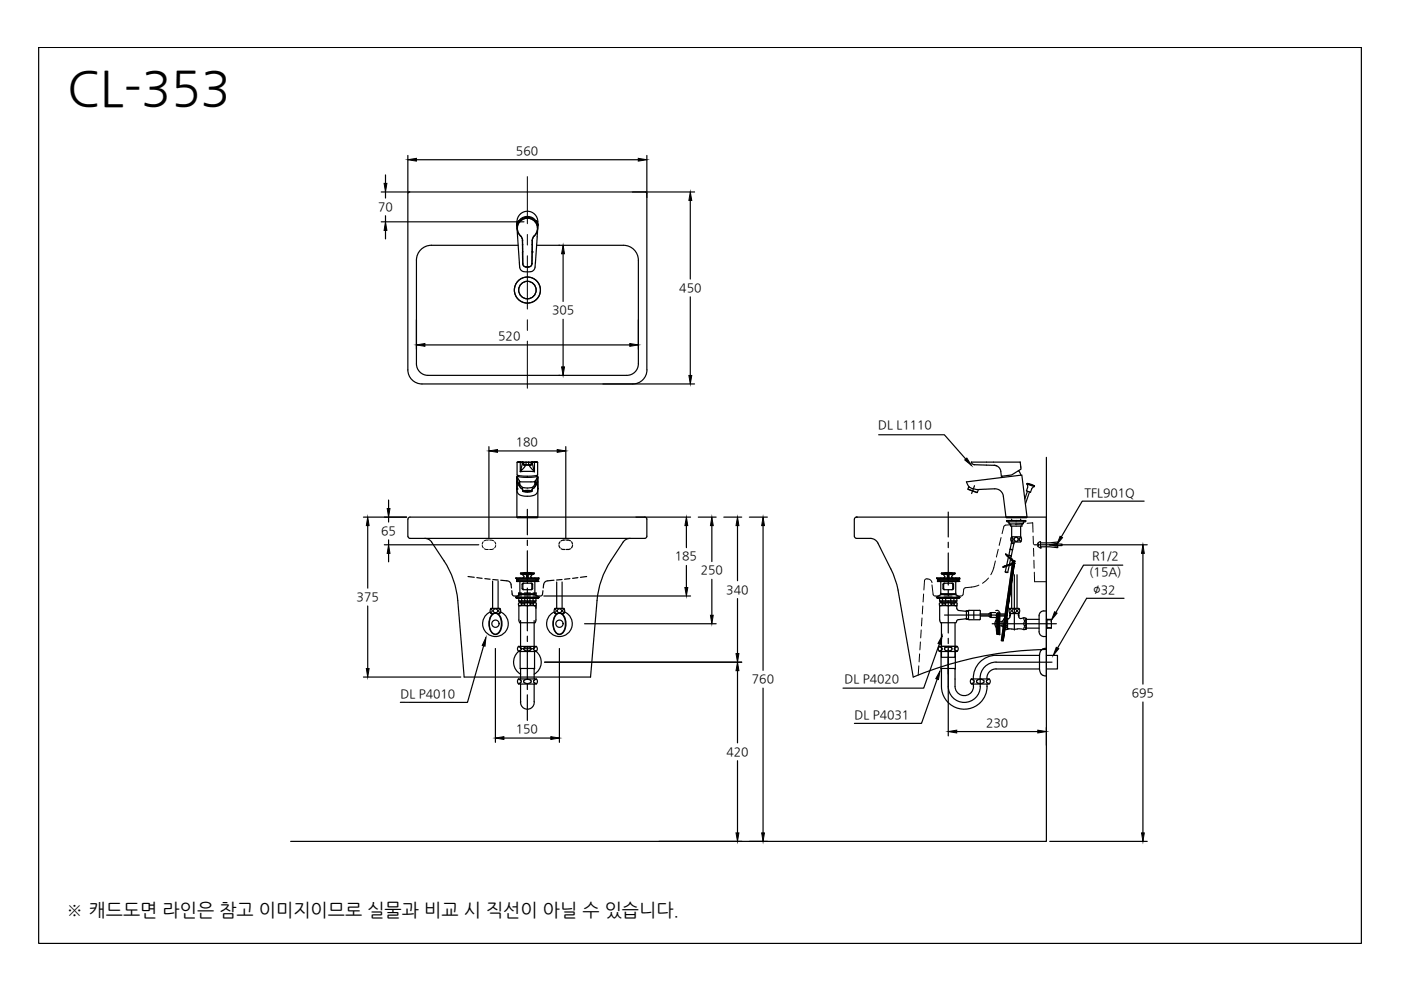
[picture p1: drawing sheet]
<svg xmlns="http://www.w3.org/2000/svg" width="297mm" height="210mm" viewBox="0 0 297 210" stroke-linecap="round" stroke-linejoin="round" font-family="sans-serif">
<defs><g id="words">
<text font-size="10.4" x="14.3" y="22.4">CL-353</text>
<text font-size="3.9" x="14.1" y="194.2">※ 캐드도면 라인은 참고 이미지이므로 실물과 비교 시 직선이 아닐 수 있습니다.</text>
<text font-size="2.8" x="231.8" y="126">∅32</text>
<g font-size="2.6">
<text x="109.4" y="32.8">560</text>
<text x="80.1" y="44.7">70</text>
<text x="144" y="61.9">450</text>
<text x="117" y="66.6">305</text>
<text x="105.6" y="72.1">520</text>
<text x="109.4" y="94.6">180</text>
<text x="186.2" y="91">DL L1110</text>
<text x="229.9" y="105.3">TFL901Q</text>
<text x="80.8" y="113.4">65</text>
<text x="143.1" y="118.8">185</text>
<text x="231.5" y="118.8">R1/2</text>
<text x="148.6" y="121.8">250</text>
<text x="154" y="125.9">340</text>
<text x="230.9" y="122">(15A)</text>
<text x="75.6" y="127.4">375</text>
<text x="84.9" y="148.1">DL P4010</text>
<text x="159.4" y="144.8">760</text>
<text x="179.1" y="144.9">DL P4020</text>
<text x="240" y="147.8">695</text>
<text x="109.4" y="155.4">150</text>
<text x="181.2" y="152.4">DL P4031</text>
<text x="209.1" y="154.1">230</text>
<text x="154" y="160.2">420</text>
</g>
</g></defs>
<!-- layer: 1 -->
<g fill="none" stroke="#000" stroke-width=".25">
<path d="M86.5 41v37.4M109.6 48.1v.3M109.9 52h-18.4a3.2 3.2 0 0 0-3.2 3.2v22M110.3 50a2.18 2.18 0 0 1 0-3.1 2.18 2.18 0 0 1 3.1 0 2.18 2.18 0 0 1-.1 3.1M110.3 50l.4 .4 .1 .6M110.3 50l.4 .7 .1 1.2M110.3 50a2.14 2.14 0 0 1 0-3.1 2.14 2.14 0 0 1 3 0 2.14 2.14 0 0 1 0 3.1M110.8 53.4v2.5a.72 .72 0 0 0 .7 .7M110.8 51.9v1.5M110.8 51v.9M110.8 51.9h.1M110.8 53.4l.1 2.5a.69 .69 0 0 0 .6 .7"/>
<path d="M110.8 53.4h.1M110.9 55.9h-.1M111.5 56.6h.6M111.5 46.1h.1a2.05 2.05 0 0 1 2.4 2.3M111.5 56.6h.1M111.5 46.1a2.08 2.08 0 0 0-1.8 2M112.8 55.9h.1M112.8 53.4v2.5a.65 .65 0 0 1-.7 .7M112.8 53.4h.1M112.8 51.9v1.5M112.8 51v.9M112.8 51h.1"/>
<path d="M112.8 51.9h.1M112.8 53.4v2.5a.72 .72 0 0 1-.7 .7M112.9 51.9l-.1 1.5M113.3 50l-.4 .4-.1 .6M113.3 50h.1M113.3 50l-.3 .5-.1 .5M113.8 52h18.4a3.2 3.2 0 0 1 3.1 3.2v22M136.9 40.7l.2 .3v37.4M146.4 42.5v16.7M147.3 40.7h-60.5l-.3 .3M86.5 78.4a2.99 2.99 0 0 0 3 3h57.8M88.3 77.1a2.44 2.44 0 0 0 2.4 2.5h42.2a2.44 2.44 0 0 0 2.4-2.5"/>
<path d="M137.2 78.4a2.99 2.99 0 0 1-3 3M146.4 62.9v16.7M109.6 98v2.7M109.7 98h.6M109.7 98h.1M110.3 98v2h3M110.3 98h-.6h1.1M110.4 98h-.1M110.8 98v.2M110.8 98l-.5 2 1.1-1.4M110.8 98h.1M110.8 98h-.5"/>
<path d="M110.8 98a.62 .62 0 0 0 .6 .6M110.8 98h2M110.8 98.2a.6 .6 0 0 0 .6 .5M110.8 98h-.4M110.8 98l.1 .3 .5 .2M110.9 98h.6M110.9 98h-.1M111.4 98.6h.8M111.4 98.5h.1M111.4 98.5v.1M111.5 98v.5M111.5 98h.6"/>
<path d="M111.5 98.5h.6M112.1 98v.5M112.1 98h.7M112.1 98.5l.1 .1M112.2 98.6v.1M112.2 98.7l1.1 1.3M112.8 98h.1M112.8 98l-.1 .3-.5 .2M112.8 98h1.1h-1.1M112.8 98a.62 .62 0 0 1-.6 .6M112.9 98.2a.6 .6 0 0 1-.6 .5M112.9 98a.62 .62 0 0 1-.7 .6"/>
<path d="M112.9 98h.1M112.9 98v.2M112.9 98.2l.4 1.8M112.9 98h.4M113.3 98h.1M113.3 98v2M113.9 98h.1M114 98v2.7a9 9 0 0 1-4.3 0M114 98h-.7M206 98h-.1M206.5 98.5l4.3 .2M210.8 98.7a1.43 1.43 0 0 1 1.4 1.2l.1 1.1 2.2-.3 2-1.2-.1-.6"/>
<path d="M210.8 98.7l.5 .1M215.9 99.8h.1M216 99.8h.1M216 99.8l.4 .9M216.3 98h-10.3l.1 .3 .4 .2M216.3 98l.1 .9M221.9 97v81.4h-160.3M86.5 110.1v3.6M86.9 109.6h24.9M86.9 109.6l-.3 .2-.1 .3M90 114.2l.7 .1 .6 .4 2.8 4.2a18.1 18.1 0 0 1 3 8.4l1.3 16.3h26.8l1.4-16.3a18.1 18.1 0 0 1 2.9-8.4l2.8-4.2 .6-.4 .7-.1M109.7 109.8h4.2"/>
<path d="M109.8 100.8v.1a3.2 3.2 0 0 0 2.4 .3l1.4-.1 .2-.1v-.2M110.8 103.3v.6M110.8 104.2l1 .1M110.8 103.9v-.1v.4M110.9 104.1l.9-.1 .9 .1-.9 .2zM111 104.1h.1M111.8 101v.2M111.8 108v5.4M111.8 114.5v1.2M111.8 116.8v6.8M112.6 104.1l-.8 .1-.8-.1M112.6 104.1h.1"/>
<path d="M112.8 103.9v-.1v.4M112.8 104.2l-1 .1M112.9 103.3v.6M136.7 109.6l.4 .2v.3v3.6l-.2 .4-.2 .1h-49.8l-.3-.3-.1-.2M181.1 110.1v3.6M181.2 113.7l.2 .4 .2 .1h2.9a1.81 1.81 0 0 1 1.6 1l3.1 6 .9 2.6 3.5 19.8a77.4 77.4 0 0 1 28.3-5.9M181.6 109.6h.1M181.6 109.6h40.3M181.6 109.6l-.4 .2v.3M206.6 103l-.6 1.6M213.4 109.8h4.2M216.4 100.8l-3.9 .4v-.3"/>
<path d="M111.8 124.7v1.1M111.8 127v6.8M111.8 134.9v1.1M111.8 137.1v6.8M111.8 145.1v1.1M111.8 147.3v5.4"/>
<circle cx="111.8" cy="61.5" r="2.76"/>
<circle cx="111.8" cy="61.5" r="1.85"/>
</g>
<!-- layer: 0 -->
<g fill="none" stroke="#000" stroke-width=".21">
<path d="M111.8 37.4v10M111.8 49.7v2.3M111.8 54.2v11.3M111.8 67.8v2.3M111.8 72.3v10M102.2 115.7l.3 .5M102.5 114.9l-.3 .5M102.7 116.4l.8 .1M103.5 114.5l-.8 .2M103.8 114.5l.9 .2M104.7 116.4l-.9 .1M104.9 114.9l.2 .5"/>
<path d="M105.1 115.7l-.2 .5M211 118.9l-.3 1.5-.6 1.5M211.7 116.5l-.4 1.6M212.2 114l-.4 1.6M214.4 111.3l-1.4 .1-.5 1.8M216.9 111l-1.6 .2M217.8 111l1.2-.2v2M219 113.7l.1 1.7M219.1 116.2l.1 1.7M219.2 118.8l.1 1.7M195 138.6l-.1 1.7M195.1 136.1l-.1 1.7"/>
<path d="M195.3 133.6l-.1 1.7M195.5 131l-.1 1.7M195.7 128.5l-.2 1.7M195.8 125.9l-.1 1.7M197.6 123.5a.93 .93 0 0 0-1.5-.5l-.2 2.1M197.6 124l.3 2.2 .3 .2h1.1M199.2 122.8h3.7M200.2 126.4h1.7M207.5 124.1l-.9 .3-2 .3-.3 .2-.2 1.4-1.4 .1M209.6 122.6l-1.3 1.1M219.3 121.3l.1 2h2.5M194.8 141.2l-.1 1.9"/>
</g>
<g fill="none" stroke="#000" stroke-width=".25">
<path d="M81.7 37.1v1.8M86.5 33v7.8M88.3 33.9h47M137.1 33v8.9M80.8 40.7h6.1M80.8 47h30.3M81.7 40.7v1.3M81.7 45.7v1.3M81.7 48.9v1.8M118.5 52h.1M119.4 53.8v10.1M88.3 67.8v6.2"/>
<path d="M90.1 73.1h43.4M118.5 79.6h.1M119.4 67.7v10.1M135.3 67.8v6.2M103.7 94.7v19.6M105.5 95.6h12.6M120 94.7v19.6M186.3 92.2h13.9l4.6 5.1M77.1 109.6h9.1M78 111.4v13.3M81.5 115.5h20M82.4 106v1.8"/>
<path d="M82.4 109.6v1.1M82.4 114.5v1M82.4 117.3v1.8M109.6 109.6h36.8M109.7 109.8v-.2h4.2v.2M110.2 109.6h.1M145.5 111.4v4.7M145.5 119.9v4.7M148 109.6h3.8M150.9 111.4v7.7M153.5 109.6h3.8M156.4 111.4v11.7"/>
<path d="M158.9 109.6h3.8M161.8 111.4v30.7M201 108.6v5.3M201 115v1.1M201 117.2v6.8M205.2 103.7l2 .7M205.5 103.3l.8 .3 1.3 .2M213.4 109.8v-.2h4.2v.2M217.7 102.6l.1-.1 1.5 .5M217.7 102.6l1.6 .6M217.7 102.6l.2 .7M217.8 102.5l1.5 .5"/>
<path d="M217.8 104.2l-.5 1.6M217.9 103.4l-.3 .7 .9 .3 .2-.7M218.3 104.3l-.9 2.5M219.3 115.5h4.9M219.3 103.2l-.6 .4M219.3 103v.2M220 115.7l.6 .4M220 115.7h.2v-.4h-.2l.1-.2 .5-.2v1.3M220.6 116.2h.1M220.6 115.1l3.7-.2-.1 .3-1.7 .3 1.7 .3 .1 .3-3.7-.2M221.9 109.6v28.1M223.4 115.4h1.8v.3h-1.7"/>
<path d="M225 115.5h18.2M238 119.8h-8.3l-5.8 10.1M242.3 117.3v27.8M78 128.5v13.3M102.5 136.9l-3.4 12h-14.2M115.3 126.4h31.1M123.9 132.2h27.9M150.9 122.8v7.7M156.4 126.9v11.7M199.2 136.5l-3.4 9.4h-17.1M201 125.2v1.1M201 127.4v6.8"/>
<path d="M201 135.3v1.2M201 137.1v8.4M238.3 126.9h-7.9l-6.2 10.5M77.1 143.6h20.6M115.5 140.4h41.8M156.4 142.2v15.3M161.8 145.9v30.7M198.7 144l-3.3 9.4h-14.2M242.3 148.8v27.8M139.7 178.4h17.6M156.4 161.3v15.3M158.9 178.4h3.8"/>
<path d="M222.6 178.4h20.6"/>
</g>
<!-- layer: 5 -->
<g fill="none" stroke="#000" stroke-width=".25">
<path d="M8.2 10.1h280.4v189.9h-280.4zM109.6 47.8l.3-.9-.3 1.1M109.6 47v.8v-.2M109.6 47.6h.1M109.6 47a2.21 2.21 0 0 1 2.2-2.2 2.21 2.21 0 0 1 2.2 2.2v.8M109.8 47.1l-.2 1.2 .5 7.4M109.8 47.1l.1-.2-.3 .7M110 46.8l-.3 .3-.1 .5M110.1 55.8l.1 .6a1.24 1.24 0 0 0 1.6 1.2 1.26 1.26 0 0 0 1.7-1.2v-.6M113.6 46.8l.4 1.1-.5 7.8M113.6 46.8a2.22 2.22 0 0 0-3.8 .3M113.6 46.8l.2 .2 .2 .6-.3-.7 .1 .2"/>
<path d="M114 47.6l-.3-.7 .3 1.1M109.6 103.5v.3M109.6 103.6h.1M109.6 103.8h.1M109.6 103.8a1.41 1.41 0 0 0 1.6 1.4 2.71 2.71 0 0 0 2.7-.8l.1-.6M109.6 101.1v2.4M109.6 103.8v5.8M109.6 101.2v.9M109.6 101.5l.1-.3v1.2M109.7 102.4v-.1a2.03 2.03 0 0 0 1.1 1.4M109.7 102.4l-.1-.3v1.4M109.7 102.4l-.1 1.2"/>
<path d="M109.7 101.3l.4 .7M109.8 100.9l-.2 .1 .2 1.3 .3 .4v-.7l.1 .3M110.1 102.7l.3 .8M110.2 102v.1M110.2 102.1h3.2M110.2 102.1a1.14 1.14 0 0 0 .8 1.3 2.34 2.34 0 0 0 2.1-.3l.3-.8M113.5 102v.1M113.5 102v.7l.3-.4-.1 .5-.8 .9M113.5 102.7l-.3 .8M113.5 102l-.1 .3v-.2M113.8 100.9l.2 .1-.1 .3-.1 1 .2 .1v-1.2v.9M113.9 101.3l-.4 .7"/>
<path d="M114 102.1v1.5zM114 101.2v.3M114 101.1v8.5M212.4 101.2l-7.5 1 .6 1.1M216.4 100.8l.2-.1 1.1 8.9h-4.4l-.6-4.4a1.78 1.78 0 0 0-1.8-1.6l-3.3 .2"/>
</g>
<!-- layer: 4 -->
<g fill="none" stroke="#000" stroke-width=".25">
<path d="M109.9 137.1l.6 .3M109.9 137.1h3.8M110 137l-.3 .6 .3 .5M110.3 138.1v3.6h3v-3.6M110.5 137.4v.3M110.5 137.8l-.6 .2M111.2 137.3l.5-.2a.56 .56 0 0 1 .6 .1 .56 .56 0 0 1 .2 .6l-.5 .2a.57 .57 0 0 1-.7 0 .57 .57 0 0 1-.1-.7zM113.7 138.1h-3.7a2.93 2.93 0 0 0 .4 4.8M113.7 137l.2 .6-.2 .5M113.7 138.1a2.93 2.93 0 0 1-.4 4.8M113.7 137.1a.49 .49 0 0 0-.6 .5 .49 .49 0 0 0 .6 .4M199.1 137.1l.2 .1"/>
<path d="M199.2 137l-.3 .6 .3 .5h3.7l.3-.5-.3-.6M199.2 137.1h.4h-.4M199.3 137.1a.46 .46 0 0 1 .4 .6 .46 .46 0 0 1-.6 .3M199.5 138.1v3.6M199.6 137.1h1.4h-1.4M200.3 137.7l.2 .2M200.3 137.7a.76 .76 0 0 1 1.2-.5l.3 .2v.3M200.5 137.9l.6 .1 .5-.1M201.8 137.7l-.2 .2M202.5 137.1h-1.5h1.5M202.6 138.1v3.6h-3.1M202.8 137.1a.46 .46 0 0 0-.4 .6 .46 .46 0 0 0 .6 .3"/>
<path d="M202.9 137.1h-.4h.4M203 137.1l-.2 .1M211.2 139h9.2M211.2 138.9a4.8 4.8 0 0 0-4.8 5M220.7 137.9l-.3 .9v3.2l.3 .9 .4 .3M221.1 137.6l.8-.1v5.8l-.8-.1M221.1 137.6l-.4 .3M221.9 139h2.3v2.8h-2.3M109.9 144l.5 .2M109.9 144h3.3M110 143.9l-.3 .6 .3 .5M110.3 141.8l.1 2.2"/>
<path d="M110.4 145v3.8M110.4 144.8l-.5 .1M110.4 144.2l.1 .3-.1 .3M111.1 144.3v.3M111.1 144.6l.4 .3M111.5 144.1l-.4 .2M111.5 144.9h.6M111.8 144h.1M111.8 144a.47 .47 0 0 1 .7 .2 .47 .47 0 0 1-.2 .6l-.1 .1M111.8 144l-.3 .1M113.2 145v3.8M113.3 148.7a1.45 1.45 0 0 1-1.5 1.7 1.45 1.45 0 0 1-1.4-1.7v.2"/>
<path d="M113.4 141.7l-.2 2.3h.5M113.7 143.9l.2 .6-.2 .5h-3.8M113.8 144a.48 .48 0 0 0-.7 .5 .48 .48 0 0 0 .7 .4M199.5 141.7l.1 3.8a4.8 4.8 0 0 0 5.1 4.9 4.8 4.8 0 0 0 4.6-5.4M202.6 141.7l-.1 3.8a1.95 1.95 0 0 0 2.2 2 1.95 1.95 0 0 0 1.6-2.4M205.9 144l.6 .3M206 144h3.7M206 143.9l-.3 .6 .3 .5h3.7l.3-.5-.3-.6M206.3 145v.1M206.5 144.3v.3M206.5 144.7l-.6 .2M207.2 144.2l.5-.2a.57 .57 0 0 1 .6 .1 .57 .57 0 0 1 .2 .6l-.3 .2a.72 .72 0 0 1-1.1-.6z"/>
<path d="M207.8 143.9a4.6 4.6 0 0 1-1 4 3.4 3.4 0 0 1-3.7 .8 3.4 3.4 0 0 1-2.1-3.2M207.8 144h.1M209.2 144.7l.6 .2M209.2 144.3v.3M209.8 144l-.6 .3M211.2 140.4h11.8M211.2 140.4a3.4 3.4 0 0 0-3.4 3.4M220.4 141.8h-9.2a1.96 1.96 0 0 0-2 2.1"/>
</g>
<!-- layer: 7 -->
<g fill="none" stroke="#000" stroke-width=".25">
<path d="M213.2 117.5l.7 .4M213.2 117.5l.3 .3zM213.4 110.5v-.1h4.1v.1M213.4 110.5l.2 .1h3.8l.1-.1M213.5 117.8l1.2 1.2M213.5 117.8l1.1 1.1M213.6 120h.1M213.8 110.6l.1 .3M213.9 110.9l.2 .2M213.9 118.1l.5 .4zM213.9 117.7v.1M214 119.8h.1"/>
<path d="M214.1 119.8l-.5 .2M214.1 119.8h.1M214.1 111.1h2.7M214.1 111.1l.1 .1M214.2 116.5l.5 .1-.3 1.2-.5-.1zM214.2 116.4v.1M214.2 111.2v.3h2.5v-.3M214.3 118.4v.1M214.3 118.3l.6 .6M214.4 118.5h.1M214.4 117.8v.1M214.4 115.2l.6 .1-.3 1.2-.5-.1z"/>
<path d="M214.4 113.9h.1M214.5 113.8h1.9M214.5 114.9l-.1 .2 .6 .1v-.3M214.5 110.1v.3M214.5 111.5v2.3M214.5 115.1v.1M214.5 114h.1M214.5 113.8a.9 .9 0 0 0 0 1.1M214.6 119.7l-.6 .2M214.6 119.5h.1M214.6 119.5l-1.6 .6M214.6 119.4h.1"/>
<path d="M214.6 119.4l-1.6 .6M214.6 114.7l-.2 .1M214.7 114l.1 .2M214.7 119.4l-2.4 16.4M214.7 116.5l-.1 .1M214.7 118.9h.1M214.7 118.9v.1M214.7 119v.1M214.7 119.1l-.1 .3M214.7 118.9l.4 .1M214.7 118.9l.1 .2M214.7 114.2v.3"/>
<path d="M214.7 119.1l-.1 .3h.1M214.8 114.5l-.1 .2M214.8 119.1h.3M214.8 119.1l-.1 .3M214.9 119.1l-2.5 16.8M214.9 119.1l.1 .1M214.9 115.2v.1M215 119.2l.1 .3M215 119.2l-2.5 16.7M215 119.1l.1 .4M215.1 119.5l-2.4 16.4 2.4-16.4M215.1 119.4v-.3v.3"/>
<path d="M215.1 119.5h.1M215.1 119v.1M215.1 119h.1M215.1 119.1h.1M215.1 114a.44 .44 0 0 0 .1 .7 .44 .44 0 0 0 .7-.2M215.3 113.9h.3M215.3 114h-.1M215.6 114h.2M215.8 114l.1 .2M215.9 114.2v.3M216.3 114l-.2 .4 .4 .4M216.4 110.1v.3"/>
<path d="M216.4 111.5v2.3M216.4 113.8a.9 .9 0 0 1 0 1.1h-1.9M216.4 114h-.1M216.5 113.9h-.1M216.8 111.1l-.1 .1M217 110.9l-.2 .2M217.1 110.6l-.1 .3M111.8 123.4h.1M213 120.1l-.4 .1 .8-.1M213 120.1l-.4 .1M213.1 121.2l.6 .1M213.1 121.2l.8-3.4 .5 .1-.7 3.4"/>
</g>
<!-- layer: 3 -->
<g fill="none" stroke="#000" stroke-width=".25">
<path d="M118.5 115.7l.3 .5M118.8 114.9l-.3 .5M119 116.4l.8 .1M119.8 114.5l-.8 .2M120.1 114.5l.9 .2M121 116.4l-.9 .1M121.2 114.9l.2 .5M121.4 115.7l-.2 .5M242.6 106.3h-13.1l-4.5 7.6M105 137.5v19.9M109.3 126.6h5M109.4 122.6h4.9"/>
<path d="M109.4 122.6l.1 .2h4.6l.1-.2M109.4 122.6h4.8M109.4 122.6h.1M109.5 126.7v.2l4.7-.1M109.5 123.3l.1-.2h4.5v.2M109.5 122.9h4.6M109.5 122.8v.1M109.5 123.3h.1M109.5 122.8h.1M109.5 123.3h4.6M109.9 122.9v.2M110 127.4h3.6"/>
<path d="M110 126.9v.5M110 127.4h.6M110.1 128.4h1.7M110.1 128.4l-.1 3 .2 .6h3.2l.2-.6-.1-3M110.2 123.3v2.8l-.9 .5M110.2 125.8l.1 .3M110.2 125.9h3.2M110.2 126.1h3.2M110.2 127.5v.3M110.3 121.6h3M110.4 131.6v5.9h2.8v-5.9M110.4 121.5l.1 .3h2.7l.1-.2-1.1-.2-1.8 .1"/>
<path d="M110.6 127.9l-.5-.1-.2 .5 .4 .1 .3-.1M110.6 126.9v.5M110.7 123.9v.9M110.7 124.8l.2 .2M110.7 123.9l.2-.2h2v1.1l-.2 .2M110.9 125h1.8M111 122.4l-.1 .1M111.1 122.2l-.1 .2M111.1 123.7l-.2 .2v.9l.2 .2M111.2 127.9h-.7v.4h.7M111.2 127.9v.4M111.2 128.3l.6 .1"/>
<path d="M111.3 126.9v.5h-.7M111.3 127.4h1.1M111.7 121.8h-1l.4 .4M111.7 121.8h.3M111.7 121.8v.7M111.8 121.8l-.1 .6M111.8 127.8l-.6 .1M111.8 128.4h1.5M111.8 127.8l.6 .1M111.9 121.8v.6M111.9 122.4h-.2v.1M111.9 122.4v.1"/>
<path d="M112 121.8h1l-.4 .4M112 121.8v.7M112.4 126.9v.5h.6v-.5M112.4 128.3l-.6 .1M112.6 123.7l.2 .2M112.6 122.2l.1 .3M112.8 123.9v.9M112.8 124.8l-.2 .2M113 127.4h.7M113.1 127.9l.3-.1 .3 .1-.1 .5-.5-.1M113.1 127.9h-.7v.4h.7M113.1 127.9v.4"/>
<path d="M113.4 128.4h.1M113.4 127.5v.3h-3.2M113.4 123.3v2.8M113.4 125.8l-.1 .3M113.4 126.1l.9 .5M113.6 126.9v.5M113.8 122.9v.2M114.1 123.3h.1M114.1 122.8h.1M114.1 122.8v.1M114.1 126.7v.1M114.2 122.6h.1"/>
<path d="M118.6 137.5v19.9M198.6 126.6h4.9M198.6 122.6l.2 .2h4.5M198.6 122.6h4.9M198.6 122.6h.1M198.6 122.5l4.9 .1M198.7 126.7l.1 .2h4.5l.1-.2M198.8 122.8h.1M198.8 123.3h.1M198.8 122.9h4.5M198.8 123.3h4.5M198.8 122.8v.1"/>
<path d="M199.1 122.9v.2M199.2 127.9v.4M199.2 127.9l.3-.1 .3 .1M199.2 128.3l.3 .1 .3-.1M199.2 126.9l.1 .6h3.4M199.2 127.4h.6M199.3 128.4h3.5M199.3 128.4l-.1 .1v2.9l.2 .6M199.5 125.8v.3M199.5 127.5v.3h3.1v-.3M199.5 125.9h3.1M199.5 126.1h3.1"/>
<path d="M199.5 123.3v2.8M199.5 126.1l-.9 .5M199.6 121.6h2.9M199.6 132v7.4h2.9v-7.4M199.6 121.5l1.8-.1 1.1 .2-.1 .2h-2.7zM199.8 126.9v.5M199.9 121.8h1M199.9 121.8l.4 .5-.2 .2M200.2 125h1.7M200.2 125l-.3-.2v-.9l.3-.2h1.9l.1 1.1-.3 .2M200.3 130.4h13.3M200.3 123.7l-.2 .2v.9l.2 .2"/>
<path d="M200.5 127.9h-.7v.4h.7M200.5 127.9v.4M200.5 128.3l.5 .1M200.5 126.9v.5h-.7M200.5 127.4h1.1M200.9 121.8v.7M201 122.5v-.1h.1v.1M201 121.8v.6M201 127.8l-.5 .1M201 139.6v16.4M201.1 127.8l.6 .1M201.1 121.8v.6"/>
<path d="M201.2 121.8v.7M201.6 126.9v.5h.7M201.6 127.9v.4h.7M201.6 127.9h.7M201.7 128.3l-.6 .1M201.8 123.7l.2 .2v.9l-.2 .2M202.2 121.8h-1.3M202.2 121.8l-.4 .5 .2 .2M202.3 126.9v.5M202.3 127.4h.6M202.3 127.9v.4M202.3 127.9l.3-.1 .3 .1"/>
<path d="M202.3 128.3l.3 .1 .3-.1M202.6 128.4h.1M202.6 126.1l.9 .5h-4.9M202.6 125.8v.3M202.6 123.3v2.8M202.8 128.4v.6M202.8 131.7l-.1 .3h-3.3M202.9 129l.4 .4 1.4 .2 .3-.1M202.9 126.9v.5l-.2 .1M202.9 127.9v.4M203 122.9v.2M203.2 131.4l-.4 .3"/>
<path d="M203.3 123.1h-4.5v.2M203.3 123.1l.1 .1M203.3 122.8h.1M203.3 123.3h.1M203.3 122.8l.1 .1M203.3 123.2v.1M203.5 122.6l-.2 .2M203.5 122.6h.1M204.9 129.6v1.6h.4M204.9 129.6h.4M205 129.5v.1M205 131.2v.1"/>
<path d="M205 131.3h.3M205 129.5h.3M205 131.3l-.3-.1-1.5 .2M205.3 129.5v1.8M205.4 131.3l2.3 .1M205.4 129.4h2.3M205.4 129.4v.1M206.5 129.6v1.6M207.7 129.4l.1 .1v1.7l-.1 .2M207.8 130.2h2.3M207.9 130.6h2.2M209.7 130.6l.4 .3h1"/>
<path d="M210 130.6v.1M210 130.1v.1M210 130.6l.1 .1M210.1 130.1h-.1M210.1 130.1l.1 .3-.1 .3M211.1 129.4a.56 .56 0 0 1 .8 .3M211.1 129.9h-1.2l-.2 .3M211.4 130.2h2.2l-.1 .4h-2.1M211.5 130.1l-.1 .3 .1 .3M211.5 130.1h.1M211.5 130.6v.1M211.5 130.1v.1"/>
<path d="M211.9 130.2l-.3 .2-.5 .1M106.8 156.5h10M202.8 155.1h17.2M221.9 154.2v3.8"/>
</g>
<!-- layer: 6 -->
<g fill="none" stroke="#000" stroke-width=".25">
<path d="M103.9 129.8a2.72 2.72 0 0 0-1 4.1 2.72 2.72 0 0 0 4.3 0 2.72 2.72 0 0 0-1.1-4.1M104 129.1a.4 .4 0 0 1 .4 .4 .4 .4 0 0 1-.4 .4M104.3 130.4a1.01 1.01 0 0 1 1.1-.3 1.01 1.01 0 0 1 .7 .9 2.85 2.85 0 0 1-.8 3.4 1.52 1.52 0 0 1-1.5-1.7l.1-1.3zM104.3 130.3a1.15 1.15 0 0 1 1.3-.2 1.15 1.15 0 0 1 .6 1 2.98 2.98 0 0 1-.8 3.4 1.47 1.47 0 0 1-1.7-1.7 3.2 3.2 0 0 1 .6-2.5zM104.4 123.2v5.8M104.6 130.1h-.5a.9 .9 0 0 1 0-1.1h1.9a.88 .88 0 0 1 0 1.1h-.5M105.6 123.2v5.8M106.1 129.1a.4 .4 0 0 0-.4 .4 .4 .4 0 0 0 .4 .4M117.5 129.8a2.72 2.72 0 0 0-1 4.1 2.72 2.72 0 0 0 4.3 0 2.72 2.72 0 0 0-1.1-4.1M117.6 129.1a.4 .4 0 0 1 .3 .4 .4 .4 0 0 1-.3 .4M117.9 130.4a1.01 1.01 0 0 1 1.1-.3 1.01 1.01 0 0 1 .7 .9 2.78 2.78 0 0 1-.9 3.4 1.52 1.52 0 0 1-1.5-1.7l.1-1.3zM117.9 130.3a1.15 1.15 0 0 1 1.2-.2 1.15 1.15 0 0 1 .7 1 2.98 2.98 0 0 1-.8 3.4 1.47 1.47 0 0 1-1.7-1.7 3.2 3.2 0 0 1 .6-2.5z"/>
<path d="M118 123.4v5.6M119.1 130.1h.5M119.2 123.4v5.6M119.5 129a.9 .9 0 0 1 0 1.1M119.6 129h-1.9a.9 .9 0 0 0 0 1.1h.4M119.6 129.1a.4 .4 0 0 0-.3 .4 .4 .4 0 0 0 .3 .4M210.4 132.2h13.6M211.2 131.5l-.3 .7 .3 .8M211.4 130.1v4.3M211.5 130v4.5M211.5 130a8.9 8.9 0 0 0-.1 4.5h.4M211.5 134.5h.3"/>
<path d="M211.5 132.8h.3M211.5 132.7h.3M211.5 132.6h.3M211.5 132.5h.3M211.5 132.4h.3M211.5 133.3h.3M211.5 133.2h.3M211.5 133.1h.3M211.5 133h.3M211.5 132.9h.3M211.5 133.4h.3M211.5 134.1h.3"/>
<path d="M211.5 134h.3M211.5 133.8h.3M211.5 133.7h.3M211.5 133.6h.3M211.5 133.5h.3M211.5 133.9h.3M211.5 134.3h.3M211.5 134.2h.3M211.5 134.4h.3M211.5 131.7h.3M211.5 131.8h.3M211.5 131.9h.3"/>
<path d="M211.5 132h.3M211.5 132.1h.3M211.5 132.2h.3M211.5 132.3h.3M211.5 131.4h.3M211.5 131.5h.3M211.5 131.6h.3M211.5 130h.3M211.5 130.1h.3M211.5 130.7h.3M211.5 130.2h.3M211.5 130.3h.3"/>
<path d="M211.5 130.6h.3M211.5 130.4h.3M211.5 130.5h.3M211.5 130.9h.3M211.5 131.1h.3M211.5 131h.3M211.5 131.2h.3M211.5 131.3h.3M211.8 134.5h.1M211.8 130l.2-.1v4.7l-.2-.1M211.8 130v4.5M211.9 130h-.4"/>
<path d="M212 132.7h.5M212 131.8h.5M212.9 131.2l-.5 .5 .1 1.1 .4 .5M212.9 133.3a.48 .48 0 0 0 .7 .1M212.9 131.2a.48 .48 0 0 1 .7-.1v2.2M213 133.4l.3-.5 .2 .6M213.2 131.8a.43 .43 0 0 1 .3 .4 .43 .43 0 0 1-.3 .5l-.2-.5zM213.5 131l-.2 .5-.2-.4M213.6 133.3h.1M213.6 131.2h.1M213.7 133.3h.1M213.7 131.2h-.1"/>
<path d="M213.8 131.1l-.1 .1M214.1 129.1a.4 .4 0 0 1 .3 .4 .4 .4 0 0 1-.4 .4M214.1 130.8v-.7h1.9v.7a.73 .73 0 0 0 1.2 .2l.4 .2M214.1 130.5h.1l-.1 .1M214.1 129h1.9M214.1 129a.9 .9 0 0 0 0 1.1M214.1 130.8l-.2 .3-.2 .1M214.2 130.1v.4M214.5 121.9v7.1M215.1 121.9v11.7M215.6 121.9v7.1M215.9 130.1v.4"/>
<path d="M216 130.5v.1M216 129a.9 .9 0 0 1 0 1.1M216.1 129.1a.4 .4 0 0 0-.4 .4 .4 .4 0 0 0 .4 .4M217.1 131l.2 .6 .2-.5M217.2 131.8a.42 .42 0 0 1 .3 .4 .42 .42 0 0 1-.3 .4l-.1-.4zM217.5 133.4l-.2-.5-.2 .6M217.6 131.2v2.1v-.1h2.7M217.6 131.3h2.7M217.6 133.3a1.12 1.12 0 0 1-1.3 0l-2.7 .1M220.3 130.5v3.5a1.14 1.14 0 0 0 1.6 1M221.9 129.5a1.15 1.15 0 0 0-1.6 1M221.9 133.2l1-.1z"/>
<path d="M221.9 131.3l1 .1zM222 131.3v1.9M222.9 131.4v1.7"/>
<circle cx="105" cy="132.2" r=".77"/>
<circle cx="105.1" cy="129.5" r=".45"/>
<circle cx="118.6" cy="129.5" r=".45"/>
<circle cx="118.6" cy="132.2" r=".77"/>
<circle cx="215.1" cy="129.5" r=".45"/>
</g>
<!-- layer: 1 -->
<path d="M146.4 40.7l.3 1.8h-.6zM146.1 79.6h.6l-.3 1.8zM223.6 129.7l.5 .3-1.1 1.4zM224 137.2l.5 .3-1.2 1.5z" fill="#000" stroke="#000" stroke-width=".21"/>
<!-- layer: 3 -->
<path d="M224.8 113.7l.5 .3-1.2 1.4zM105 156.5l1.8-.3v.6zM116.8 156.2l1.8 .3-1.8 .3zM201 155.1l1.8-.3v.6zM220 154.8l1.9 .3-1.9 .3z" fill="#000" stroke="#000" stroke-width=".21"/>
<!-- layer: 0 -->
<g fill="#000" stroke="#000" stroke-width=".21">
<path d="M81.4 38.9h.6l-.3 1.8zM86.5 33.9l1.8-.3v.6zM135.3 33.6l1.8 .3-1.8 .3zM81.7 47l.3 1.9h-.6zM119.4 52l.3 1.8h-.6zM88.3 73.1l1.8-.3v.6zM119.1 77.8h.6l-.3 1.8zM133.5 72.8l1.8 .3-1.8 .3zM103.7 95.6l1.8-.3v.6zM118.1 95.3l1.9 .3-1.9 .3zM204.5 97.5l.5-.4 1 1.6zM78 109.6l.3 1.8h-.6z"/>
<path d="M82.1 107.8h.6l-.3 1.8zM82.4 115.5l.3 1.8h-.6zM145.5 109.6l.3 1.8h-.6zM150.9 109.6l.3 1.8h-.6zM156.4 109.6l.3 1.8h-.7zM161.8 109.6l.3 1.8h-.6zM242.3 115.5l.3 1.8h-.6zM103 135.2l-.2 1.8-.6-.2zM145.2 124.6h.6l-.3 1.8zM150.6 130.5h.6l-.3 1.7zM156 138.6h.7l-.3 1.8zM199.8 134.8l-.4 1.8-.5-.2z"/>
<path d="M77.7 141.8h.6l-.3 1.8zM156.4 140.4l.3 1.8h-.7zM199.3 142.3l-.3 1.8-.6-.2zM156 176.6h.7l-.3 1.8zM161.5 176.6h.6l-.3 1.8zM242 176.6h.6l-.3 1.8z"/>
</g>
<!-- layer: 2 -->
<g fill="none" stroke="#000" stroke-width=".25">
<path d="M99.2 122.2l1.3 .2M101.1 122.5l1.1 .1M102.8 122.7l1.1 .1M104.5 122.9l1.1 .1M106.2 123l1.3 .1a.91 .91 0 0 1 .9 .9v.7M108.5 125.2l.1 .8 .4 .4h.9v-.7h.7M109.9 126.4h.7M111.2 125.7h1.3M111.2 126.4h1.3M113 126.4h.7M115.1 125.2l-.1 .9-.3 .3h-1v-.7h-.7M117.5 123l-1.4 .1a.91 .91 0 0 0-.8 .9l-.1 .7"/>
<path d="M119.2 122.9l-1.2 .1M120.8 122.7l-1.1 .1M122.5 122.5l-1.1 .1M124.4 122.2l-1.3 .2"/>
</g>
<!-- layer: DEF_LAYER_ASSEM_MEMBER -->
<path d="M205.4 103.2l-.2 .6 1.9 .7 .3-.7" fill="none" stroke="#000" stroke-width=".25"/>
<use href="#words"/>
</svg>
